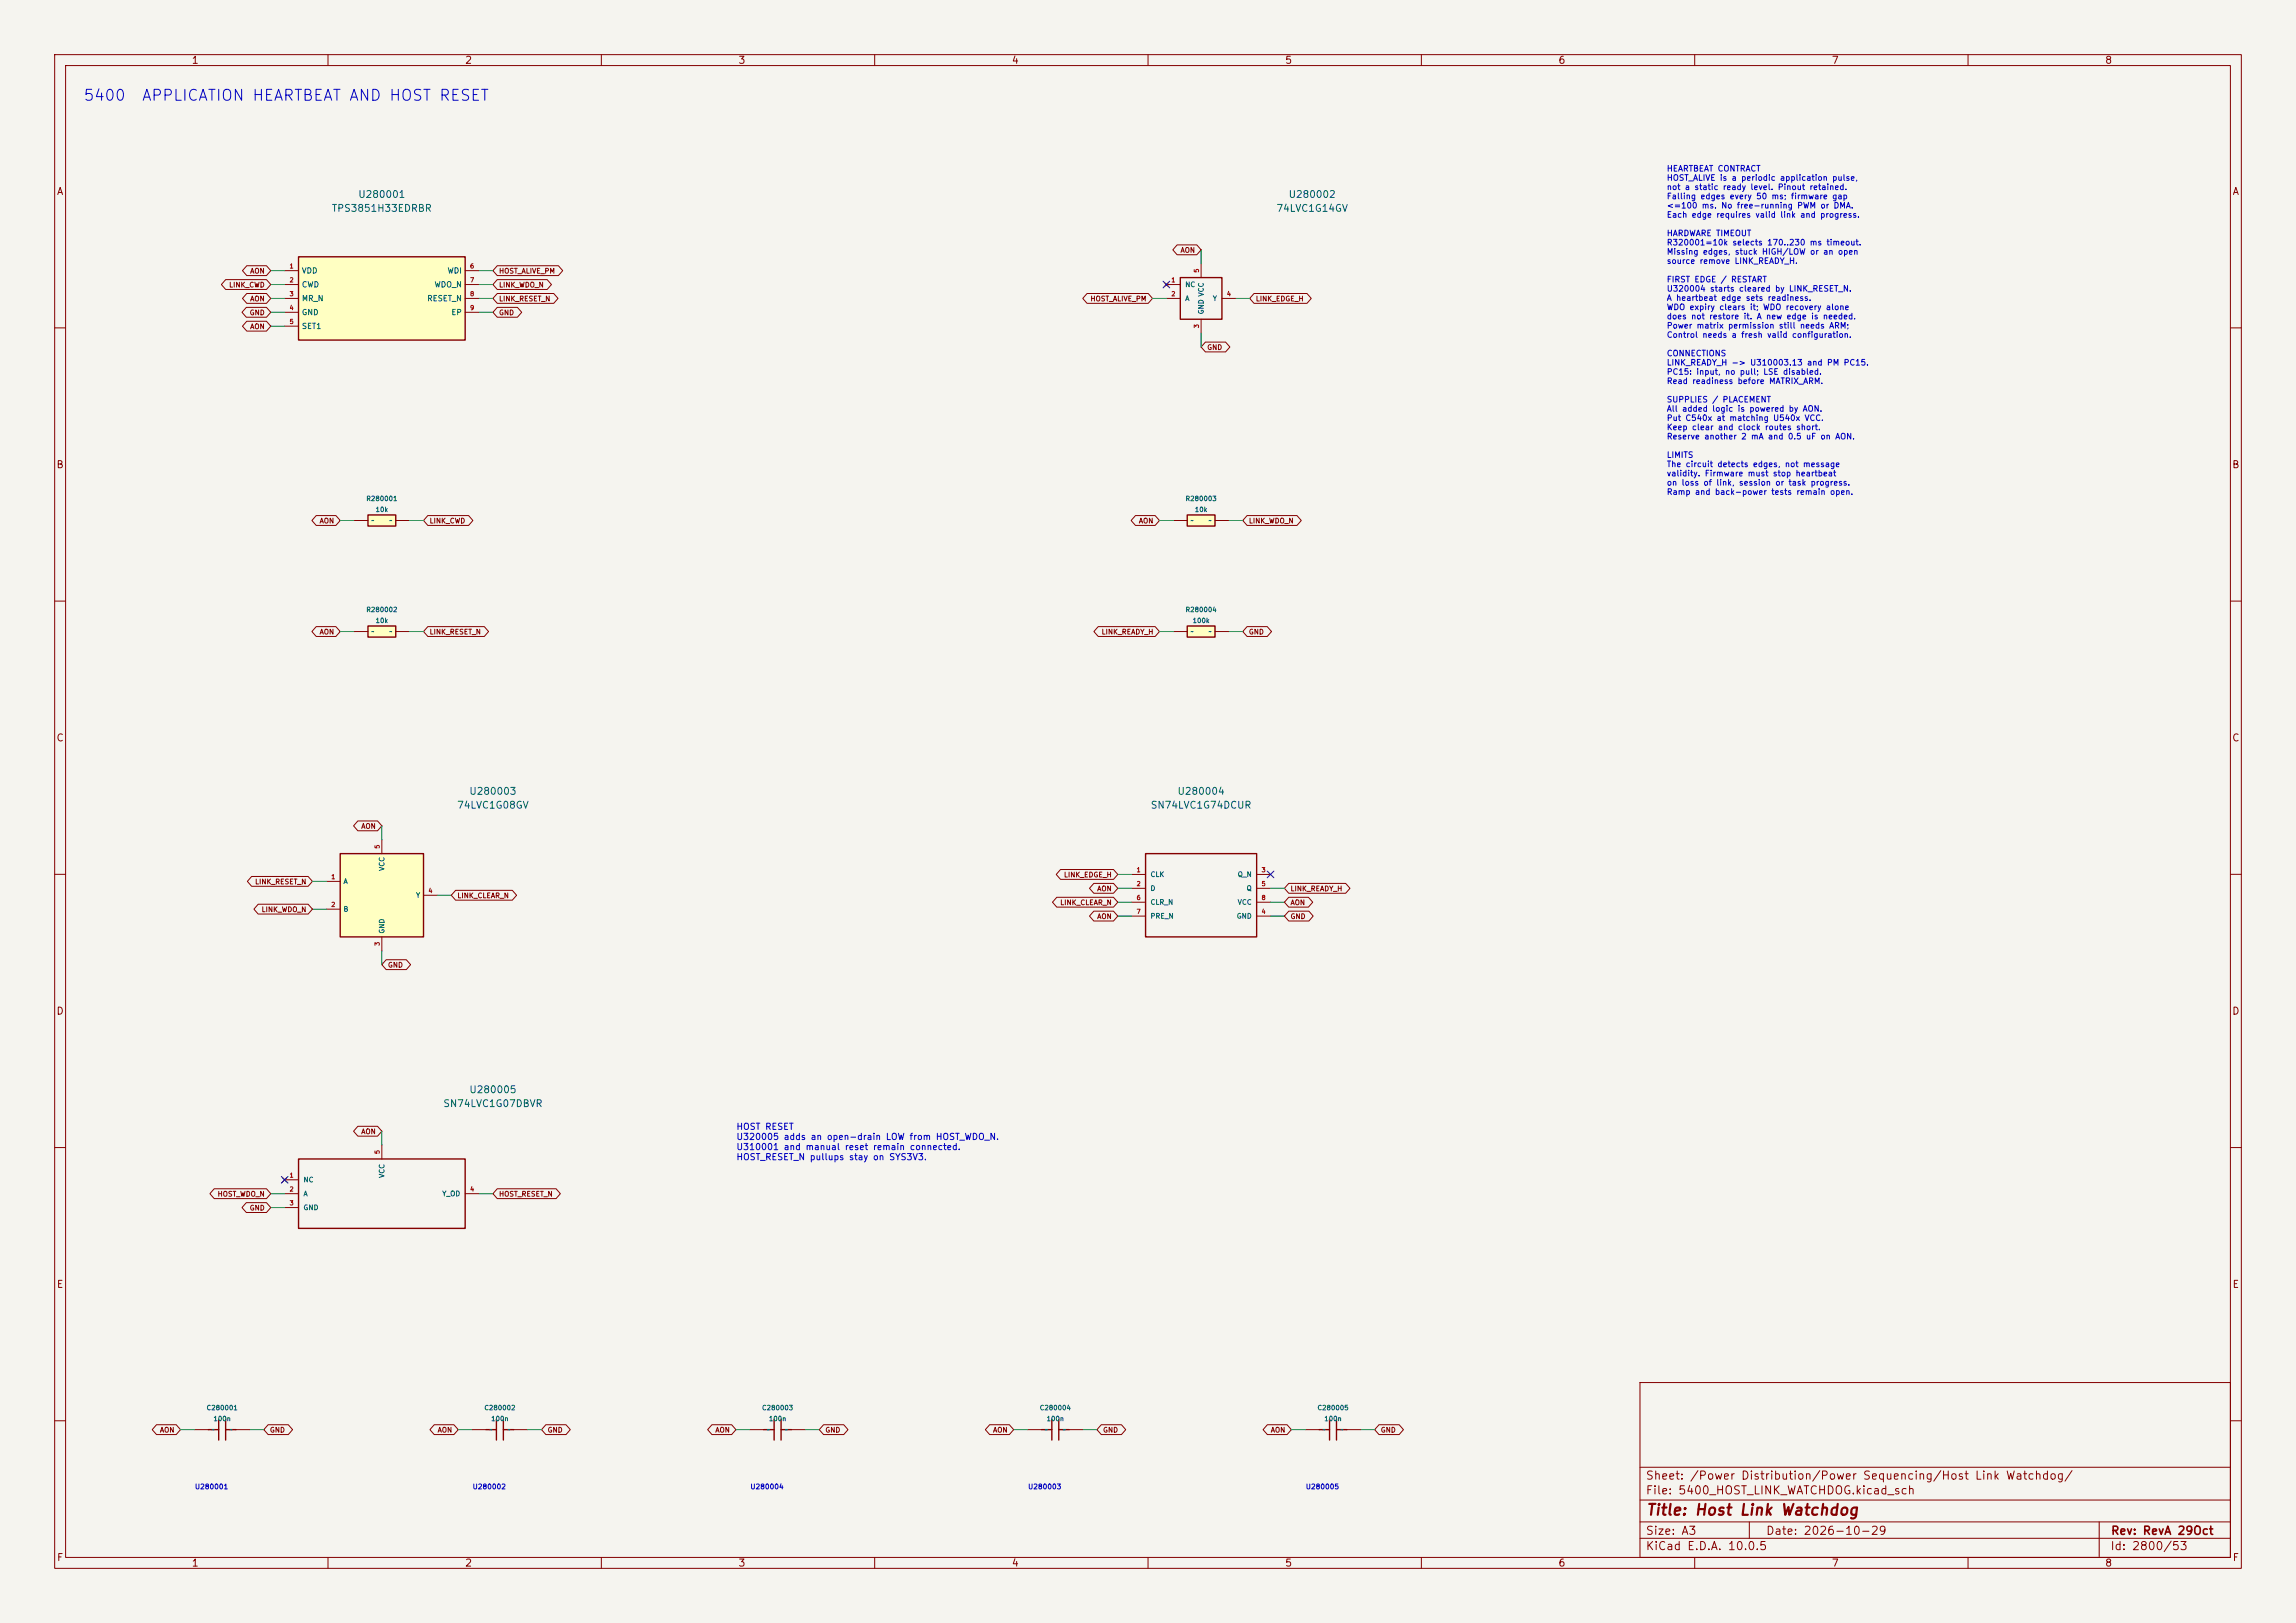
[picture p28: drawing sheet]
<svg xmlns="http://www.w3.org/2000/svg" width="420mm" height="297mm" viewBox="0 0 420 297" stroke-linecap="round" stroke-linejoin="round" font-family="sans-serif">
<defs><g id="words">
<g font-size="2" fill="#0000c2">
<text x="15.1" y="19">5400</text>
<text x="25.8" y="19">APPLICATION HEARTBEAT AND HOST RESET</text>
</g>
<text font-size="2" fill="#840000" x="301" y="277.8">Title: Host Link Watchdog</text>
<g font-size="1.5" fill="#840000">
<text x="300.9" y="273.8">File: 5400_HOST_LINK_WATCHDOG.kicad_sch</text>
<text x="300.9" y="271.1">Sheet: /Power Distribution/Power Sequencing/Host Link Watchdog/</text>
<text x="300.9" y="281.2">Size: A3</text>
<text x="322.9" y="281.2">Date: 2026-10-29</text>
<text x="386" y="281.2">Rev: RevA 29Oct</text>
<text x="300.9" y="284">KiCad E.D.A. 10.0.5</text>
<text x="385.9" y="284">Id: 2800/53</text>
</g>
<g font-size="1.3" fill="#840000">
<text x="35" y="12">1</text>
<text x="85" y="12">2</text>
<text x="135" y="12">3</text>
<text x="185" y="12">4</text>
<text x="235" y="12">5</text>
<text x="285" y="12">6</text>
<text x="335" y="12">7</text>
<text x="385" y="12">8</text>
<text x="10.3" y="36">A</text>
<text x="408.3" y="36">A</text>
<text x="10.2" y="86">B</text>
<text x="408.2" y="86">B</text>
<text x="10.2" y="136">C</text>
<text x="408.2" y="136">C</text>
<text x="10.2" y="186">D</text>
<text x="408.2" y="186">D</text>
<text x="10.3" y="236">E</text>
<text x="408.3" y="236">E</text>
<text x="10.3" y="286">F</text>
<text x="35" y="287">1</text>
<text x="85" y="287">2</text>
<text x="135" y="287">3</text>
<text x="185" y="287">4</text>
<text x="235" y="287">5</text>
<text x="285" y="287">6</text>
<text x="335" y="287">7</text>
<text x="385" y="287">8</text>
<text x="408.3" y="286">F</text>
</g>
<g font-size="1.3" fill="#006464">
<text x="60.6" y="39.1">TPS3851H33EDRBR</text>
<text x="65.4" y="36.5">U280001</text>
<text x="233.4" y="39.1">74LVC1G14GV</text>
<text x="235.6" y="36.5">U280002</text>
<text x="83.5" y="148.3">74LVC1G08GV</text>
<text x="85.7" y="145.7">U280003</text>
<text x="210.4" y="148.3">SN74LVC1G74DCUR</text>
<text x="215.3" y="145.7">U280004</text>
<text x="81" y="202.9">SN74LVC1G07DBVR</text>
<text x="85.7" y="200.4">U280005</text>
</g>
<g font-size="1.2" fill="#0000c2">
<text x="134.6" y="207">HOST RESET</text>
<text x="134.6" y="208.9">U320005 adds an open-drain LOW from HOST_WDO_N.</text>
<text x="134.6" y="210.7">U310001 and manual reset remain connected.</text>
<text x="134.6" y="212.6">HOST_RESET_N pullups stay on SYS3V3.</text>
</g>
<g font-size="1.1" fill="#0000c2">
<text x="304.8" y="31.6">HEARTBEAT CONTRACT</text>
<text x="304.8" y="33.3">HOST_ALIVE is a periodic application pulse,</text>
<text x="304.8" y="35">not a static ready level. Pinout retained.</text>
<text x="304.8" y="36.7">Falling edges every 50 ms; firmware gap</text>
<text x="304.8" y="38.4">&lt;=100 ms. No free-running PWM or DMA.</text>
<text x="304.8" y="40.1">Each edge requires valid link and progress.</text>
<text x="304.8" y="43.5">HARDWARE TIMEOUT</text>
<text x="304.8" y="45.2">R320001=10k selects 170..230 ms timeout.</text>
<text x="304.8" y="46.9">Missing edges, stuck HIGH/LOW or an open</text>
<text x="304.8" y="48.5">source remove LINK_READY_H.</text>
<text x="304.8" y="51.9">FIRST EDGE / RESTART</text>
<text x="304.8" y="53.6">U320004 starts cleared by LINK_RESET_N.</text>
<text x="304.8" y="55.3">A heartbeat edge sets readiness.</text>
<text x="304.8" y="57">WDO expiry clears it; WDO recovery alone</text>
<text x="304.8" y="58.7">does not restore it. A new edge is needed.</text>
<text x="304.8" y="60.4">Power matrix permission still needs ARM;</text>
<text x="304.8" y="62.1">Control needs a fresh valid configuration.</text>
<text x="304.8" y="65.4">CONNECTIONS</text>
<text x="304.8" y="67.1">LINK_READY_H -&gt; U310003.13 and PM PC15.</text>
<text x="304.8" y="68.8">PC15: input, no pull; LSE disabled.</text>
<text x="304.8" y="70.5">Read readiness before MATRIX_ARM.</text>
<text x="304.8" y="73.9">SUPPLIES / PLACEMENT</text>
<text x="304.8" y="75.6">All added logic is powered by AON.</text>
<text x="304.8" y="77.3">Put C540x at matching U540x VCC.</text>
<text x="304.8" y="79">Keep clear and clock routes short.</text>
<text x="304.8" y="80.7">Reserve another 2 mA and 0.5 uF on AON.</text>
<text x="304.8" y="84">LIMITS</text>
<text x="304.8" y="85.7">The circuit detects edges, not message</text>
<text x="304.8" y="87.4">validity. Firmware must stop heartbeat</text>
<text x="304.8" y="89.1">on loss of link, session or task progress.</text>
<text x="304.8" y="90.8">Ramp and back-power tests remain open.</text>
</g>
<g font-size="1" fill="#006464">
<text x="55.1" y="50.3">VDD</text>
<text x="55.1" y="52.8">CWD</text>
<text x="79.4" y="52.8">WDO_N</text>
<text x="81.8" y="50.3">WDI</text>
<text x="55.1" y="55.4">MR_N</text>
<text x="55.1" y="57.9">GND</text>
<text x="78" y="55.4">RESET_N</text>
<text x="82.5" y="57.9">EP</text>
<text x="55.1" y="60.4">SET1</text>
</g>
<g font-size=".9" fill="#840000">
<text x="215.9" y="46.5">AON</text>
<text x="41.8" y="52.8">LINK_CWD</text>
<text x="45.7" y="50.3">AON</text>
<text x="91.2" y="52.8">LINK_WDO_N</text>
<text x="91.2" y="50.3">HOST_ALIVE_PM</text>
<text x="45.6" y="57.9">GND</text>
<text x="45.7" y="55.4">AON</text>
<text x="91.2" y="55.4">LINK_RESET_N</text>
<text x="91.2" y="57.9">GND</text>
<text x="199.4" y="55.4">HOST_ALIVE_PM</text>
<text x="229.6" y="55.4">LINK_EDGE_H</text>
<text x="45.7" y="60.4">AON</text>
<text x="220.7" y="64.2">GND</text>
<text x="58.4" y="96">AON</text>
<text x="78.5" y="96">LINK_CWD</text>
<text x="208.2" y="96">AON</text>
<text x="228.4" y="96">LINK_WDO_N</text>
<text x="58.4" y="116.3">AON</text>
<text x="78.5" y="116.3">LINK_RESET_N</text>
<text x="201.4" y="116.3">LINK_READY_H</text>
<text x="228.4" y="116.3">GND</text>
<text x="66" y="151.9">AON</text>
<text x="194.5" y="160.8">LINK_EDGE_H</text>
<text x="46.6" y="162">LINK_RESET_N</text>
<text x="47.8" y="167.1">LINK_WDO_N</text>
<text x="83.6" y="164.6">LINK_CLEAR_N</text>
<text x="193.8" y="165.8">LINK_CLEAR_N</text>
<text x="200.6" y="163.3">AON</text>
<text x="236" y="163.3">LINK_READY_H</text>
<text x="236" y="165.8">AON</text>
<text x="200.6" y="168.4">AON</text>
<text x="236" y="168.4">GND</text>
<text x="70.9" y="177.3">GND</text>
<text x="66" y="207.8">AON</text>
<text x="39.7" y="219.2">HOST_WDO_N</text>
<text x="45.6" y="221.7">GND</text>
<text x="91.2" y="219.2">HOST_RESET_N</text>
<text x="29.2" y="262.4">AON</text>
<text x="49.3" y="262.4">GND</text>
<text x="80" y="262.4">AON</text>
<text x="100.1" y="262.4">GND</text>
<text x="130.8" y="262.4">AON</text>
<text x="150.9" y="262.4">GND</text>
<text x="181.6" y="262.4">AON</text>
<text x="201.7" y="262.4">GND</text>
<text x="232.4" y="262.4">AON</text>
<text x="252.5" y="262.4">GND</text>
</g>
<g font-size=".9" fill="#006464">
<text x="216.7" y="52.8">NC</text>
<text x="216.7" y="55.3">A</text>
<text x="220.4" y="57.6" transform="rotate(-90 220.4 57.6)">GND VCC</text>
<text x="221.8" y="55.3">Y</text>
<text x="66.9" y="91.9">R280001</text>
<text x="68.6" y="93.9">10k</text>
<text x="216.8" y="91.9">R280003</text>
<text x="218.5" y="93.9">10k</text>
<text x="66.9" y="112.2">R280002</text>
<text x="216.8" y="112.2">R280004</text>
<text x="68.6" y="114.2">10k</text>
<text x="218.1" y="114.2">100k</text>
<text x="62.7" y="162">A</text>
<text x="70.5" y="159.5" transform="rotate(-90 70.5 159.5)">VCC</text>
<text x="210.4" y="160.7">CLK</text>
<text x="226.3" y="160.7">Q_N</text>
<text x="62.7" y="167.1">B</text>
<text x="76" y="164.5">Y</text>
<text x="210.4" y="163.2">D</text>
<text x="210.4" y="165.8">CLR_N</text>
<text x="226.3" y="165.8">VCC</text>
<text x="227.9" y="163.2">Q</text>
<text x="70.5" y="170.9" transform="rotate(-90 70.5 170.9)">GND</text>
<text x="210.4" y="168.3">PRE_N</text>
<text x="226.1" y="168.3">GND</text>
<text x="70.5" y="215.7" transform="rotate(-90 70.5 215.7)">VCC</text>
<text x="55.4" y="216.6">NC</text>
<text x="55.4" y="219.1">A</text>
<text x="55.4" y="221.7">GND</text>
<text x="80.8" y="219.1">Y_OD</text>
<text x="37.7" y="258.3">C280001</text>
<text x="39" y="260.3">100n</text>
<text x="88.5" y="258.3">C280002</text>
<text x="89.8" y="260.3">100n</text>
<text x="139.3" y="258.3">C280003</text>
<text x="140.6" y="260.3">100n</text>
<text x="190.1" y="258.3">C280004</text>
<text x="191.4" y="260.3">100n</text>
<text x="240.9" y="258.3">C280005</text>
<text x="242.2" y="260.3">100n</text>
</g>
<g font-size=".9" fill="#0000c2">
<text x="35.6" y="272.7">U280001</text>
<text x="86.4" y="272.7">U280002</text>
<text x="137.2" y="272.7">U280004</text>
<text x="188" y="272.7">U280003</text>
<text x="238.8" y="272.7">U280005</text>
</g>
<g font-size=".8" fill="#a90000">
<text x="52.9" y="49.3">1</text>
<text x="52.9" y="51.9">2</text>
<text x="85.9" y="49.3">6</text>
<text x="85.9" y="51.9">7</text>
<text x="214.2" y="51.9">1</text>
<text x="219.5" y="50" transform="rotate(-90 219.5 50)">5</text>
<text x="52.9" y="54.4">3</text>
<text x="52.9" y="56.9">4</text>
<text x="52.9" y="59.5">5</text>
<text x="85.9" y="54.4">8</text>
<text x="85.9" y="56.9">9</text>
<text x="214.2" y="54.4">2</text>
<text x="224.3" y="54.4">4</text>
<text x="219.5" y="60.2" transform="rotate(-90 219.5 60.2)">3</text>
<text x="69.6" y="155.4" transform="rotate(-90 69.6 155.4)">5</text>
<text x="60.5" y="161.1">1</text>
<text x="207.8" y="159.8">1</text>
<text x="230.7" y="159.8">3</text>
<text x="60.5" y="166.2">2</text>
<text x="78.3" y="163.6">4</text>
<text x="207.8" y="162.3">2</text>
<text x="207.8" y="164.9">6</text>
<text x="207.8" y="167.4">7</text>
<text x="230.7" y="167.4">4</text>
<text x="230.7" y="162.3">5</text>
<text x="230.7" y="164.9">8</text>
<text x="69.6" y="173.2" transform="rotate(-90 69.6 173.2)">3</text>
<text x="52.9" y="215.7">1</text>
<text x="69.6" y="211.3" transform="rotate(-90 69.6 211.3)">5</text>
<text x="52.9" y="218.2">2</text>
<text x="52.9" y="220.8">3</text>
<text x="85.9" y="218.2">4</text>
</g>
<g font-size=".8" fill="#006464">
<text x="67.8" y="95.9">~</text>
<text x="71.1" y="95.9">~</text>
<text x="217.7" y="95.9">~</text>
<text x="221" y="95.9">~</text>
<text x="67.8" y="116.2">~</text>
<text x="71.1" y="116.2">~</text>
<text x="217.7" y="116.2">~</text>
<text x="221" y="116.2">~</text>
<text x="38.6" y="262.2">~</text>
<text x="41.9" y="262.2">~</text>
<text x="89.4" y="262.2">~</text>
<text x="92.7" y="262.2">~</text>
<text x="140.2" y="262.2">~</text>
<text x="143.5" y="262.2">~</text>
<text x="191" y="262.2">~</text>
<text x="194.3" y="262.2">~</text>
<text x="241.8" y="262.2">~</text>
<text x="245.1" y="262.2">~</text>
</g>
</g></defs>
<path d="M0 0h420v297h-420z" fill="#f5f4ef" stroke="#f5f4ef" stroke-width=".18"/>
<g fill="none" stroke="#840000" stroke-width=".18">
<path d="M10 10h400v277h-400zM12 12h396v273h-396zM60 10v2M110 10v2M160 10v2M210 10v2M260 10v2M310 10v2M360 10v2M10 60h2M408 60h2M10 110h2"/>
<path d="M408 110h2M10 160h2M408 160h2M10 210h2M408 210h2M300 253h108v32h-108zM10 260h2M188 261.6h2.5M195.6 261.6h2.5M300 278.5h108M300 274.5h108M300 268.5h108"/>
<path d="M320 278.5v3M384 278.5v6.5M408 260h2M60 285v2M110 285v2M160 285v2M210 285v2M260 285v2M300 281.5h108M310 285v2M360 285v2"/>
</g>
<path d="M192.4 259.7v3.8M193.7 259.7v3.8M190.5 261.6h1.9M193.7 261.6h1.9" fill="none" stroke="#840000" stroke-width=".25"/>
<path d="M217.2 94.2h5v2.1h-5z" fill="#ffffc2"/>
<path d="M215.9 50.8h7.6v7.6h-7.6zM217.2 94.2h5v2.1h-5z" fill="none" stroke="#840000" stroke-width=".25"/>
<path d="M213 51.7l.7 .8M213.4 52.1h2.5M213.4 54.6h2.5M213.7 51.7l-.7 .8M219.7 48.3v2.5M219.7 58.4v2.6M223.5 54.6h2.6M214.6 95.3h2.6M222.2 95.3h2.6" fill="none" stroke="#840000" stroke-width=".18"/>
<path d="M217.2 114.6h5v2h-5z" fill="#ffffc2"/>
<path d="M217.2 114.6h5v2h-5zM209.5 156.2h20.4v15.3h-20.4z" fill="none" stroke="#840000" stroke-width=".25"/>
<path d="M214.6 115.6h2.6M222.2 115.6h2.6M207 160h2.5M207 162.6h2.5M207 167.6h2.5M207 165.1h2.5M229.9 160h2.5M229.9 162.6h2.5M229.9 167.6h2.5M229.9 165.1h2.5" fill="none" stroke="#840000" stroke-width=".18"/>
<path d="M62.2 156.2h15.3v15.3h-15.3z" fill="#ffffc2"/>
<path d="M62.2 156.2h15.3v15.3h-15.3z" fill="none" stroke="#840000" stroke-width=".25"/>
<path d="M69.8 153.7v2.5M59.7 161.3h2.5M59.7 166.4h2.5M69.8 171.5v2.5M77.5 163.8h2.5" fill="none" stroke="#840000" stroke-width=".18"/>
<path d="M67.3 114.6h5.1v2h-5.1z" fill="#ffffc2"/>
<path d="M67.3 114.6h5.1v2h-5.1z" fill="none" stroke="#840000" stroke-width=".25"/>
<path d="M64.8 115.6h2.5M72.4 115.6h2.5" fill="none" stroke="#840000" stroke-width=".18"/>
<path d="M67.3 94.2h5.1v2.1h-5.1z" fill="#ffffc2"/>
<path d="M67.3 94.2h5.1v2.1h-5.1zM54.6 212.1h30.5v12.7h-30.5zM40 259.7v3.8M41.3 259.7v3.8M90.8 259.7v3.8M92.1 259.7v3.8M38.1 261.6h1.9M41.3 261.6h1.9M88.9 261.6h1.9M92.1 261.6h1.9" fill="none" stroke="#840000" stroke-width=".25"/>
<g fill="none" stroke="#840000" stroke-width=".18">
<path d="M64.8 95.3h2.5M72.4 95.3h2.5M51.7 215.5l.8 .8M52.1 215.9h2.5M52.1 218.4h2.5M52.5 215.5l-.8 .8M69.8 209.6v2.5M85.1 218.4h2.5M52.1 221h2.5M35.6 261.6h2.5M43.2 261.6h2.5M86.4 261.6h2.5"/>
<path d="M94 261.6h2.5"/>
</g>
<path d="M54.6 47h30.5v15.2h-30.5z" fill="#ffffc2"/>
<path d="M54.6 47h30.5v15.2h-30.5zM141.6 259.7v3.8M142.9 259.7v3.8M243.2 259.7v3.8M244.5 259.7v3.8M139.7 261.6h1.9M142.9 261.6h1.9M241.3 261.6h1.9M244.5 261.6h1.9" fill="none" stroke="#840000" stroke-width=".25"/>
<g fill="none" stroke="#840000" stroke-width=".18">
<path d="M41.3 51.2h7.4l.8 .9-.8 .9h-7.4l-.8-.9zM45.1 56.2h3.6l.8 1-.8 .9h-3.6l-.8-.9zM45.1 58.8h3.6l.8 .9-.8 .9h-3.6l-.7-.9zM45.1 53.7h3.6l.8 .9-.8 .9h-3.6l-.7-.9zM45.1 48.6h3.6l.8 .9-.8 .9h-3.6l-.7-.9zM52.1 49.5h2.5M52.1 52.1h2.5M52.1 54.6h2.5M52.1 57.2h2.5M52.1 59.7h2.5M85.1 49.5h2.5M85.1 52.1h2.5"/>
<path d="M85.1 54.6h2.5M85.1 57.2h2.5M91 51.2h9.1l.8 .9-.8 .9h-9.1l-.8-.9zM91 53.7h10.3l.8 .9-.8 .9h-10.3l-.8-.9zM91 48.6h11.1l.8 .9-.8 .9h-11.1l-.8-.9zM91 56.2h3.6l.8 1-.8 .9h-3.6l-.8-.9zM198.8 53.7h11.2l.8 .9-.8 .9h-11.2l-.7-.9zM215.3 44.8h3.6l.8 .9-.8 .9h-3.6l-.8-.9zM229.4 53.7h9.7l.8 .9-.8 .9h-9.7l-.8-.9zM220.5 62.6h3.7l.8 .9-.8 .9h-3.7l-.8-.9zM57.8 94.3h3.6l.8 1-.8 .9h-3.6l-.7-.9zM78.3 94.3h7.4l.8 1-.8 .9h-7.4l-.8-.9z"/>
<path d="M207.7 94.3h3.6l.8 1-.8 .9h-3.6l-.8-.9zM228.1 94.3h9.1l.8 1-.8 .9h-9.1l-.8-.9zM57.8 114.7h3.6l.8 .9-.8 .9h-3.6l-.7-.9zM78.3 114.7h10.3l.8 .9-.8 .9h-10.3l-.8-.9zM200.9 114.7h10.4l.8 .9-.8 .9h-10.4l-.8-.9zM228.1 114.7h3.7l.8 .9-.8 .9h-3.7l-.8-.9zM65.5 150.2h3.6l.7 .9-.7 .9h-3.6l-.8-.9zM194 159.1h9.7l.8 .9-.8 .9h-9.7l-.8-.9zM46 160.4h10.4l.7 .9-.7 .9h-10.4l-.8-.9zM47.2 165.5h9.2l.7 .9-.7 .9h-9.2l-.8-.9zM70.6 175.6h3.7l.8 .9-.8 .9h-3.7l-.8-.9zM83.3 162.9h10.4l.8 .9-.8 .9h-10.4l-.8-.9z"/>
<path d="M193.3 164.2h10.4l.8 .9-.8 .9h-10.4l-.8-.9zM200.1 161.7h3.6l.8 .9-.8 .9h-3.6l-.8-.9zM200.1 166.7h3.6l.8 .9-.8 .9h-3.6l-.8-.9zM235.7 161.7h10.5l.7 .9-.7 .9h-10.5l-.8-.9zM235.7 166.7h3.7l.8 .9-.8 .9h-3.7l-.8-.9zM235.7 164.2h3.6l.8 .9-.8 .9h-3.6l-.8-.9zM39.2 217.5h9.5l.8 .9-.8 .9h-9.5l-.8-.9zM65.5 206.1h3.6l.7 .9-.7 .9h-3.6l-.8-.9zM91 217.5h10.7l.8 .9-.8 .9h-10.7l-.8-.9zM45.1 220.1h3.6l.8 .9-.8 .9h-3.6l-.8-.9zM28.6 260.7h3.6l.8 .9-.8 .9h-3.6l-.8-.9zM49 260.7h3.7l.8 .9-.8 .9h-3.7l-.7-.9z"/>
<path d="M79.4 260.7h3.6l.8 .9-.8 .9h-3.6l-.8-.9zM99.8 260.7h3.7l.8 .9-.8 .9h-3.7l-.7-.9zM130.2 260.7h3.6l.8 .9-.8 .9h-3.6l-.8-.9zM137.2 261.6h2.5M144.8 261.6h2.5M150.6 260.7h3.7l.8 .9-.8 .9h-3.7l-.7-.9zM181 260.7h3.6l.8 .9-.8 .9h-3.6l-.8-.9zM201.4 260.7h3.7l.8 .9-.8 .9h-3.7l-.7-.9zM231.8 260.7h3.6l.8 .9-.8 .9h-3.6l-.8-.9zM238.8 261.6h2.5M246.4 261.6h2.5M252.2 260.7h3.7l.8 .9-.8 .9h-3.7l-.7-.9z"/>
</g>
<g fill="none" stroke="#009600" stroke-width=".18">
<path d="M49.5 54.6h2.6M49.5 52.1h2.6M49.5 57.2h2.6M49.5 59.7h2.6M49.5 49.5h2.6M87.6 54.6h2.6M87.6 52.1h2.6M87.6 57.2h2.6M87.6 49.5h2.6M210.8 54.6h2.6M219.7 45.7v2.6M226.1 54.6h2.5"/>
<path d="M219.7 61v2.5M62.2 95.3h2.6M74.9 95.3h2.6M212.1 95.3h2.5M224.8 95.3h2.5M62.2 115.6h2.6M74.9 115.6h2.6M212.1 115.6h2.5M224.8 115.6h2.5M69.8 151.1v2.6M57.1 161.3h2.6M57.1 166.4h2.6"/>
<path d="M69.8 174v2.5M80 163.8h2.5M204.5 160h2.5M204.5 162.6h2.5M204.5 165.1h2.5M204.5 167.6h2.5M232.4 162.6h2.5M232.4 165.1h2.5M232.4 167.6h2.5M49.5 218.4h2.6M69.8 207v2.6M87.6 218.4h2.6"/>
<path d="M49.5 221h2.6M33 261.6h2.6M45.7 261.6h2.6M83.8 261.6h2.6M96.5 261.6h2.6M134.6 261.6h2.6M147.3 261.6h2.6M185.4 261.6h2.6M198.1 261.6h2.6M236.2 261.6h2.6M248.9 261.6h2.6"/>
</g>
<path d="M212.8 51.5l1.2 1.2M214 51.5l-1.2 1.2M231.8 159.4l1.2 1.2M233 159.4l-1.2 1.2M51.5 215.3l1.2 1.2M52.7 215.3l-1.2 1.2" fill="none" stroke="#000084" stroke-width=".18"/>
<use href="#words"/>
</svg>
